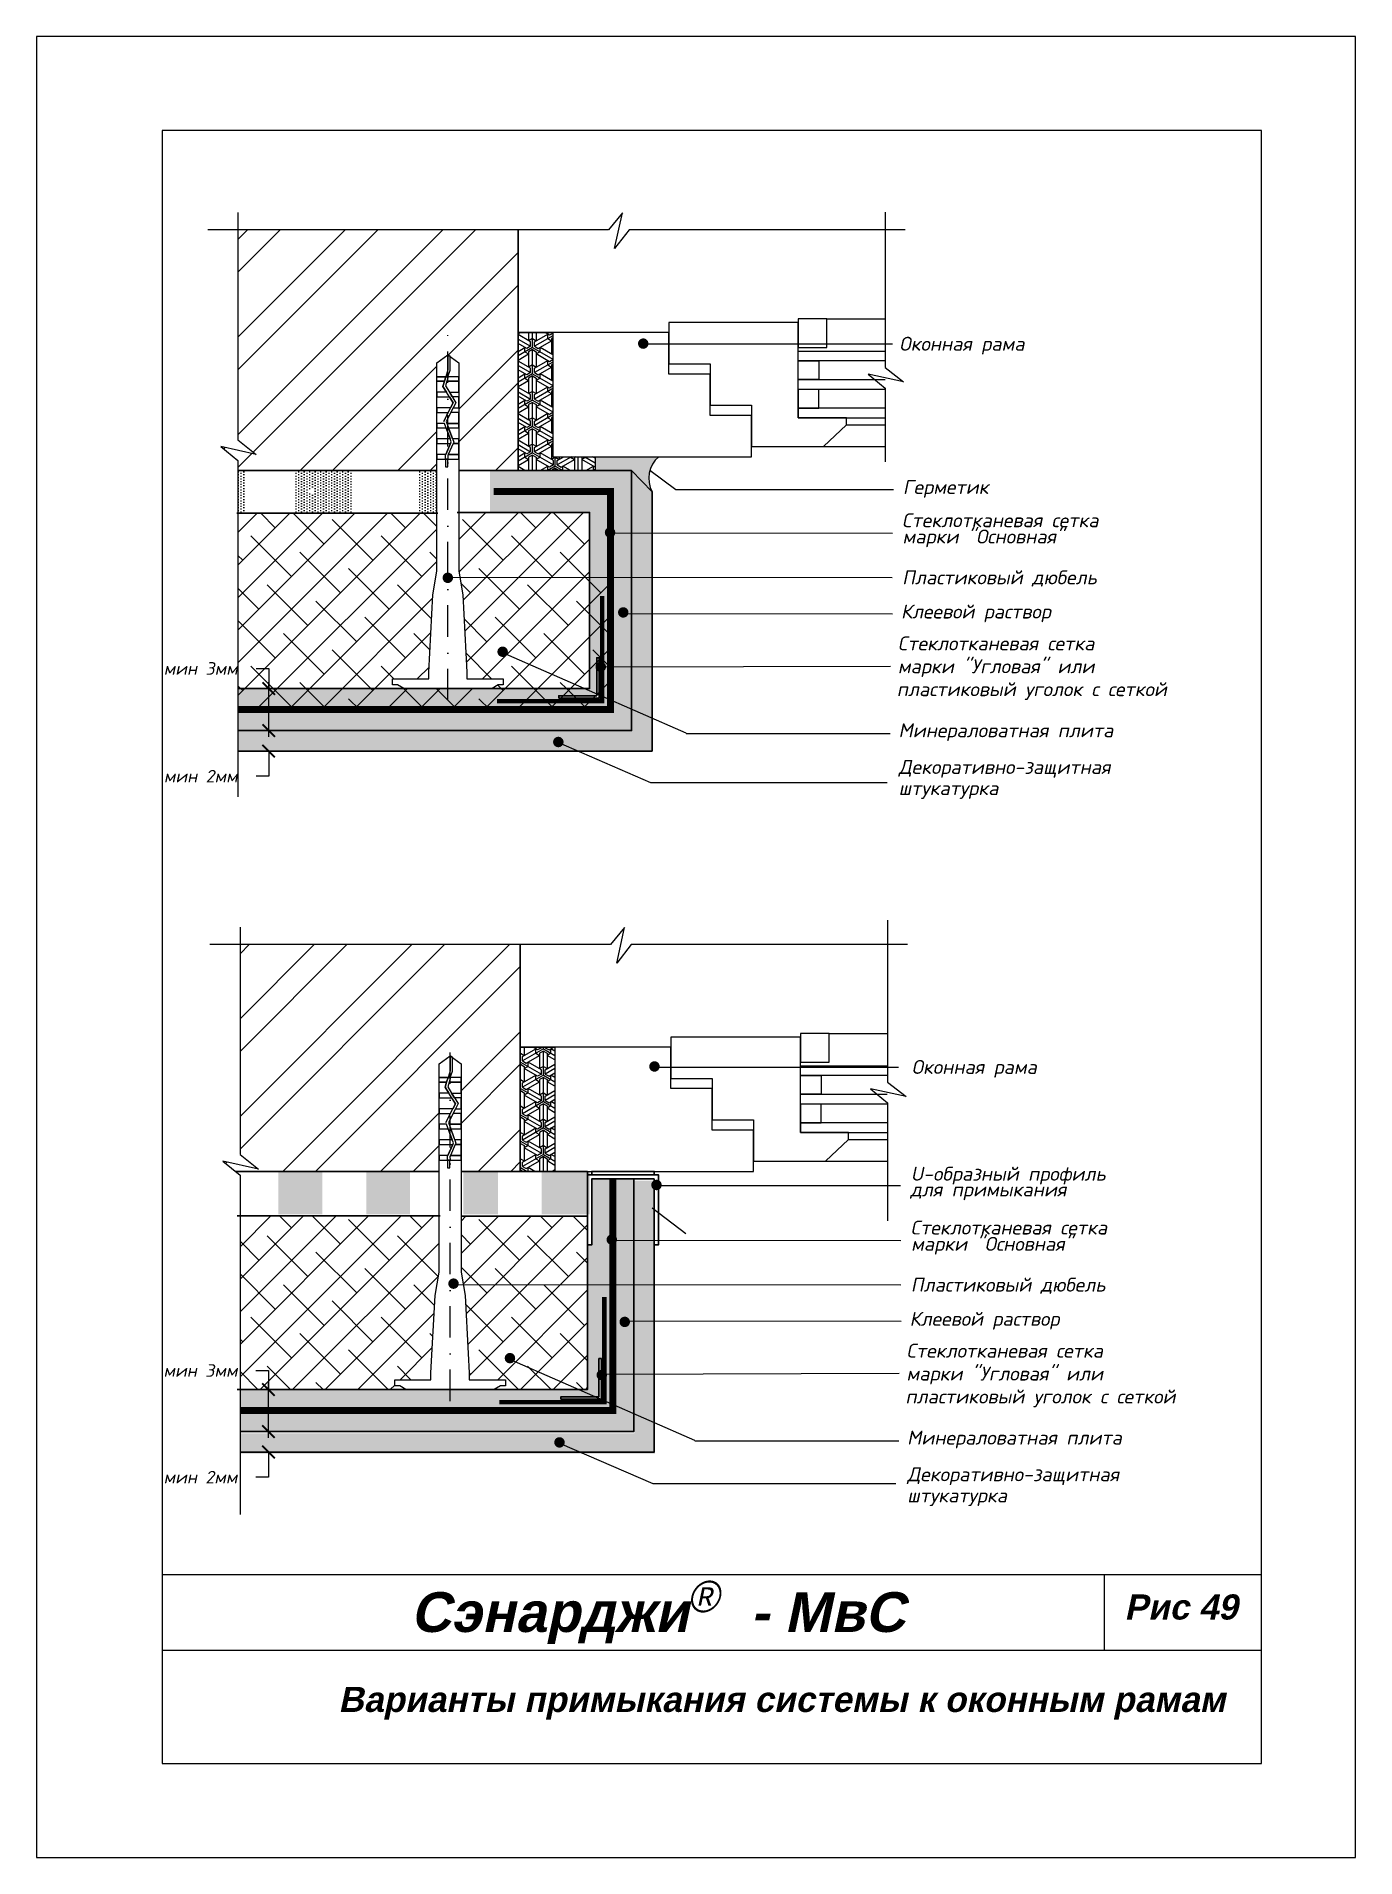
# Model space of a CAD drawing. Header units: inches. Extents: x 47 to 4151, y -1120 to 1902.
# Drawn here: x 1731.9 to 1941.9, y 274.6 to 564.6 of the extents above; entities that cross this region are included whole.
import ezdxf

# ---------------------------------------------------------------- set-up
doc = ezdxf.new("R2010")
doc.units = ezdxf.units.IN
doc.header["$LTSCALE"] = 10
doc.header["$MEASUREMENT"] = 0
doc.linetypes.add('DASHDOT', pattern=[1, 0.5, -0.25, 0, -0.25])
doc.linetypes.add('HIDDEN', pattern=[0.375, 0.25, -0.125])
doc.layers.add('dim', color=160, linetype='Continuous', lineweight=15)
doc.layers.add('Layer1', color=108, linetype='Continuous', lineweight=30)
for name, color, linetype in [('DUBEL', 142, 'Continuous'), ('hatch', 240, 'Continuous'), ('ndp', 242, 'Continuous'), ('ramka', 248, 'Continuous'), ('wind', 82, 'Continuous')]:
    doc.layers.add(name, color=color, linetype=linetype)
doc.layers.add('list', color=5, linetype='Continuous', plot=False)
doc.styles.add('ndp', font='ARIALBD.TTF', dxfattribs={"oblique": 12})
doc.styles.add('style2', font='romans.shx', dxfattribs={"oblique": 12})
doc.dimstyles.new('1', dxfattribs={"dimtxt": 2, "dimasz": 2, "dimexe": 1, "dimexo": 0.7, "dimgap": 2, "dimtad": 0, "dimtih": 1, "dimtoh": 1, "dimdec": 4, "dimzin": 0, "dimdsep": 46, "dimtxsty": 'style2', "dimblk": 'ARCHTICK', "dimcen": 1.5, "dimdle": 1, "dimadec": 0, "dimazin": 0, "dimtfac": 1, "dimtdec": 4, "dimtofl": 0, "dimtmove": 0, "dimatfit": 2, "dimldrblk": 'DOTSMALL', "dimfxl": 1, "dimtolj": 1, "dimtzin": 0, "dimarcsym": 0})
pattern_1 = [(45, (1474.359, 336.016), (-7.77663, 7.77663), []), (45, (1479.543, 336.016), (-7.77663, 7.77663), [])]
pattern_2 = [(45, (1474.359, 336.0162), (-2.59221, 2.59221), []), (135, (1474.359, 336.0162), (-7.776626, 2.59221), [9.16484, -5.4989])]

msp = doc.modelspace()

# ---------------------------------------------------------------- texts
at = {"layer": 'ndp', "oblique": 12}
for s, height, style, p in [('Оконная рама', 2.21386006, 'style2', (1869.219682, 514.563436)), ('Герметик', 2.2138601, 'style2', (1869.784706, 491.751593)), ('Стеклотканевая сетка', 2.21386006, 'style2', (1869.642676, 486.454504)), ('марки "Основная"', 2.21386006, 'style2', (1869.719894, 483.864495)), ('Пластиковый дюбель', 2.21386006, 'style2', (1869.669813, 477.360473)), ('Клеевой раствор', 2.21386006, 'style2', (1869.479339, 471.918317)), ('Стеклотканевая сетка', 2.21386006, 'style2', (1868.98025, 466.85182)), ('марки "Угловая" или', 2.21386006, 'style2', (1868.98025, 463.201195)), ('пластиковый уголок с сеткой', 2.21386006, 'style2', (1868.813882, 459.550569)), ('Минераловатная плита', 2.21386006, 'style2', (1869.082616, 453.005502)), ('Декоративно-защитная', 2.21386006, 'style2', (1869.109551, 447.164277)), ('штукатурка', 2.2138601, 'style2', (1869.109551, 443.800665)), ('Оконная рама', 2.21386006, 'style2', (1871.186249, 399.402049)), ('U-образный профиль ', 2.21386006, 'style2', (1871.038712, 382.395013)), ('для примыкания', 2.21386006, 'style2', (1870.965485, 379.885577)), ('Стеклотканевая сетка', 2.21386006, 'style2', (1871.014944, 373.823629)), ('марки "Основная"', 2.21386006, 'style2', (1871.092161, 371.23362)), ('Пластиковый дюбель', 2.21386006, 'style2', (1871.042081, 364.729598)), ('Клеевой раствор', 2.21386006, 'style2', (1870.851606, 359.287441)), ('Стеклотканевая сетка', 2.21386006, 'style2', (1870.352518, 354.220945)), ('марки "Угловая" или', 2.21386006, 'style2', (1870.352518, 350.570319)), ('пластиковый уголок с сеткой', 2.21386006, 'style2', (1870.18615, 346.919693)), ('Минераловатная плита', 2.21386006, 'style2', (1870.454884, 340.374626)), ('Декоративно-защитная', 2.21386006, 'style2', (1870.481818, 334.533402)), ('штукатурка', 2.2138601, 'style2', (1870.481818, 331.16979)), ('Сэнарджи    - МвС', 6.33260053, 'ndp', (1791.430429, 310.532706)), ('Рис 49', 4, 'ndp', (1905.05714, 312.510419)), ('Варианты примыкания системы к оконным рамам', 4, 'ndp', (1779.924061, 297.794346))]:
    msp.add_text(s, height=height, dxfattribs=dict(at, style=style)).set_placement(p)
at = {"layer": 'ndp', "insert": (1835.493232, 318.67179), "char_height": 5, "attachment_point": 1, "style": 'style2'}
msp.add_mtext('{\\fCentury Gothic|b0|i0|c204|p32;®}', dxfattribs=at)

# ---------------------------------------------------------------- blocks, each defined once
blk = doc.blocks.new('_ArchTick')
at = {"layer": 'DUBEL', "color": 0, "const_width": 0.15}
blk.add_lwpolyline([(-0.5, -0.5), (0.5, 0.5)], dxfattribs=at)
blk = doc.blocks.new('*D214')
at = {"layer": 'Defpoints', "color": 0}
for p in [(1768.83, 460.76), (1769.94, 460.76), (1770.49, 454.07)]:
    blk.add_point(p, dxfattribs=at)
at = {"layer": 'dim', "color": 0, "lineweight": -2}
for p, q in [((1766.83, 463.96), (1768.83, 463.96)), ((1768.83, 463.96), (1768.83, 460.76)), ((1768.83, 453.07), (1768.83, 461.76)), ((1769.24, 460.76), (1767.83, 460.76)), ((1769.79, 454.07), (1767.83, 454.07))]:
    blk.add_line(p, q, dxfattribs=at)
at = {"layer": 'dim', "color": 0, "lineweight": -2, "xscale": 2, "yscale": 2, "zscale": 2}
for p, rotation in [((1768.83, 460.76), 90), ((1768.83, 454.07), 270)]:
    blk.add_blockref('_ArchTick', p, dxfattribs=dict(at, rotation=rotation))
at = {"layer": 'dim', "color": 0, "insert": (1758.01, 463.96), "char_height": 2, "attachment_point": 5, "style": 'style2'}
blk.add_mtext('\\A1;{\\fRomanS|b0|i0|c204|p2;мин 3мм}', dxfattribs=at)
blk = doc.blocks.new('_DotSmall')
at = {"layer": 'DUBEL', "color": 0, "const_width": 0.5}
blk.add_lwpolyline([(-0.0625, 0, 1), (0.0625, 0, 1)], format="xyb", close=True, dxfattribs=at)
blk = doc.blocks.new('*D215')
at = {"layer": 'Defpoints', "color": 0}
for p in [(1770.49, 454.07), (1768.83, 450.81), (1770.6, 450.81)]:
    blk.add_point(p, dxfattribs=at)
at = {"layer": 'dim', "color": 0, "lineweight": -2}
for p, q in [((1768.83, 454.07), (1768.83, 456.07)), ((1769.79, 454.07), (1767.83, 454.07)), ((1769.9, 450.81), (1767.83, 450.81)), ((1768.83, 450.81), (1768.83, 446.81)), ((1768.83, 446.81), (1766.83, 446.81))]:
    blk.add_line(p, q, dxfattribs=at)
at = {"layer": 'dim', "color": 0, "lineweight": -2, "xscale": 2, "yscale": 2, "zscale": 2}
for p, rotation in [((1768.83, 454.07), 270), ((1768.83, 450.81), 90)]:
    blk.add_blockref('_ArchTick', p, dxfattribs=dict(at, rotation=rotation))
at = {"layer": 'dim', "color": 0, "insert": (1758.01, 446.81), "char_height": 2, "attachment_point": 5, "style": 'style2'}
blk.add_mtext('\\A1;{\\fRomanS|b0|i0|c204|p2;мин 2мм}', dxfattribs=at)
blk = doc.blocks.new('*D216')
at = {"layer": 'Defpoints', "color": 0}
for p in [(1768.79, 349.15), (1769.89, 349.15), (1770.44, 342.45)]:
    blk.add_point(p, dxfattribs=at)
at = {"layer": 'dim', "color": 0, "lineweight": -2}
for p, q in [((1766.79, 352.17), (1768.79, 352.17)), ((1768.79, 352.17), (1768.79, 349.15)), ((1769.19, 349.15), (1767.79, 349.15)), ((1768.79, 341.45), (1768.79, 350.15)), ((1769.74, 342.45), (1767.79, 342.45))]:
    blk.add_line(p, q, dxfattribs=at)
at = {"layer": 'dim', "color": 0, "lineweight": -2, "xscale": 2, "yscale": 2, "zscale": 2}
for p, rotation in [((1768.79, 349.15), 90), ((1768.79, 342.45), 270)]:
    blk.add_blockref('_ArchTick', p, dxfattribs=dict(at, rotation=rotation))
at = {"layer": 'dim', "color": 0, "insert": (1757.97, 352.17), "char_height": 2, "attachment_point": 5, "style": 'style2'}
blk.add_mtext('\\A1;{\\fRomanS|b0|i0|c204|p2;мин 3мм}', dxfattribs=at)
blk = doc.blocks.new('*D217')
at = {"layer": 'Defpoints', "color": 0}
for p in [(1770.44, 342.45), (1768.79, 339.19), (1770.55, 339.19)]:
    blk.add_point(p, dxfattribs=at)
at = {"layer": 'dim', "color": 0, "lineweight": -2}
for p, q in [((1769.74, 342.45), (1767.79, 342.45)), ((1768.79, 342.45), (1768.79, 344.45)), ((1769.85, 339.19), (1767.79, 339.19)), ((1768.79, 339.19), (1768.79, 335.19)), ((1768.79, 335.19), (1766.79, 335.19))]:
    blk.add_line(p, q, dxfattribs=at)
at = {"layer": 'dim', "color": 0, "lineweight": -2, "xscale": 2, "yscale": 2, "zscale": 2}
for p, rotation in [((1768.79, 342.45), 270), ((1768.79, 339.19), 90)]:
    blk.add_blockref('_ArchTick', p, dxfattribs=dict(at, rotation=rotation))
at = {"layer": 'dim', "color": 0, "insert": (1757.97, 335.19), "char_height": 2, "attachment_point": 5, "style": 'style2'}
blk.add_mtext('\\A1;{\\fRomanS|b0|i0|c204|p2;мин 2мм}', dxfattribs=at)

# ---------------------------------------------------------------- dimensions: what is measured, and where the dimension line sits
at = {"layer": 'dim'}
for base, p1, p2, picture, middle in [((1768.832273, 460.763746), (1770.48554, 454.065548), (1769.935049, 460.763746), '*D214', (1765.206444, 463.96251)), ((1768.785267, 349.145926), (1770.438535, 342.447727), (1769.888044, 349.145926), '*D216', (1766.181786, 352.169934))]:
    dim = msp.add_linear_dim(base=base, p1=p1, p2=p2, angle=270, text='{\\fRomanS|b0|i0|c204|p2;мин 3мм}', dimstyle='1', override={"dimtmove": 1}, dxfattribs=at)
    dim.commit()
    dim.dimension.update_dxf_attribs({"geometry": picture, "text_midpoint": middle, "dimtype": 160})
for base, p1, p2, picture, middle in [((1768.832273, 450.805001), (1770.48554, 454.065548), (1770.595758, 450.805001), '*D215', (1758.012652, 446.805001)), ((1768.785267, 339.187181), (1770.438535, 342.447727), (1770.548753, 339.187181), '*D217', (1757.965647, 335.187181))]:
    dim = msp.add_linear_dim(base=base, p1=p1, p2=p2, angle=270, text='{\\fRomanS|b0|i0|c204|p2;мин 2мм}', dimstyle='1', dxfattribs=at)
    dim.commit()
    dim.dimension.update_dxf_attribs({"geometry": picture, "text_midpoint": middle})

# ---------------------------------------------------------------- hatches: boundary and pattern name
at = {"layer": 'hatch'}
h = msp.add_hatch(dxfattribs=at)
h.set_pattern_fill('ANSI32', color=256, scale=29.327494, style=0)
h.set_pattern_definition(pattern_1)
h.paths.add_polyline_path([(1795.598519, 495.498406), (1795.598519, 497.2973), (1795.598519, 498.032571), (1795.598519, 499.776335), (1795.598519, 500.511605), (1795.598519, 502.25537), (1795.598519, 502.99064), (1795.598519, 504.734404), (1795.598519, 505.469674), (1795.598519, 507.213439), (1795.598519, 507.948709), (1795.598519, 509.692473), (1795.598519, 510.427744), (1795.598519, 512.623252), (1797.356292, 513.890222), (1797.729418, 513.62128), (1799.114065, 512.623252), (1799.114065, 510.427744), (1799.114065, 507.948709), (1799.114065, 507.213439), (1799.114065, 505.469674), (1799.114065, 504.734404), (1799.114065, 502.25537), (1799.114065, 500.511605), (1799.114065, 498.032571), (1799.114065, 497.2973), (1799.114065, 495.498406), (1808.518285, 495.498406), (1808.518285, 517.435928), (1808.518285, 533.792236), (1763.918927, 533.792236), (1763.918927, 500.368662), (1766.857915, 498.052391), (1761.195395, 499.290538), (1763.918927, 497.052351), (1763.918927, 495.498406)])
h = msp.add_hatch(dxfattribs=at)
h.set_pattern_fill('ESCHER', color=256, scale=3.5, angle=-90, style=0)
h.set_pattern_definition([(330, (2236.3823, 1495.7876), (-9e-10, 4.2), [3.85, -0.35]), (90, (2236.3823, 1495.7876), (-3.637307, -2.1), [3.85, -0.35]), (210, (2236.3823, 1495.7876), (-9e-10, -4.2), [3.85, -0.35]), (330, (2236.3823, 1495.4376), (-9e-10, 4.2), [0.7, -3.5]), (210, (2236.3823, 1495.4376), (-9e-10, -4.2), [0.7, -3.5]), (330, (2236.6854, 1495.9626), (-9e-10, 4.2), [0.7, -3.5]), (90, (2236.6854, 1495.9626), (-3.637307, -2.1), [0.7, -3.5]), (210, (2236.0792, 1495.9626), (-9e-10, -4.2), [0.7, -3.5]), (90, (2236.0792, 1495.9626), (-3.637307, -2.1), [0.7, -3.5]), (330, (2236.3823, 1497.1876), (-9e-10, 4.2), [0.7, -3.5]), (210, (2236.3823, 1497.1876), (-9e-10, -4.2), [0.7, -3.5]), (330, (2235.17, 1495.0876), (-9e-10, 4.2), [0.7, -3.5]), (90, (2235.17, 1495.0876), (-3.637307, -2.1), [0.7, -3.5]), (210, (2237.5948, 1495.0876), (-9e-10, -4.2), [0.7, -3.5]), (90, (2237.5948, 1495.0876), (-3.637307, -2.1), [0.7, -3.5]), (270, (2236.9886, 1495.0876), (3.637307, 2.1), [2.45, -1.75]), (270, (2235.776, 1495.0876), (3.637307, 2.1), [2.45, -1.75]), (30, (2237.2917, 1495.6126), (9e-10, 4.2), [2.45, -1.75]), (30, (2236.6854, 1496.6626), (9e-10, 4.2), [2.45, -1.75]), (150, (2236.0792, 1496.6626), (-3.637307, -2.1), [2.45, -1.75]), (150, (2235.473, 1495.6126), (-3.637307, -2.1), [2.45, -1.75])])
h.paths.add_polyline_path([(1820.798536, 495.498406), (1820.798536, 497.681119), (1814.053168, 497.681119), (1814.053168, 517.435928), (1808.518285, 517.435928), (1808.518285, 495.498406)])
msp.add_hatch(color=256, dxfattribs=at).paths.add_polyline_path([(1829.867298, 492.071089, -0.35513336), (1830.932947, 497.681119), (1820.798536, 497.681119), (1820.798536, 495.498406), (1826.606751, 495.498406)])
h = msp.add_hatch(dxfattribs=at)
h.set_pattern_fill('DOTS', color=256, scale=7, angle=-90, style=0)
h.set_pattern_definition([(270, (2236.38234, 1495.7876), (0.4375, -0.21875), [0, -0.4375])])
h.paths.add_polyline_path([(1826.606751, 454.065548), (1826.606751, 495.498406), (1804.042935, 495.498406), (1804.042935, 488.800208), (1819.908553, 488.800208), (1819.908553, 460.763746), (1797.478579, 460.763746), (1763.918927, 460.763746), (1763.918927, 454.065548)])
h.paths.add_polyline_path([(1814.995092, 459.224522), (1814.995092, 459.609328), (1821.062972, 459.609328), (1821.062972, 465.677208), (1821.447778, 465.677208), (1821.447778, 459.224522)], flags=16)
h = msp.add_hatch(dxfattribs=at)
h.set_pattern_fill('AR-CONC', color=256, scale=0.293275, angle=-90, style=0)
h.set_pattern_definition([(320, (2236.3823, 1495.7876), (-0.1840363, -2.1035444), [0.2199562, -2.4195183]), (265, (2236.3823, 1495.7876), (2.205991, 0.406923), [0.175965, -1.9356146]), (10.4514, (2236.367, 1495.6123), (2.0219534, -1.696623), [0.186934, -2.056274]), (316.1842, (2236.969, 1495.7876), (-0.485426, -3.1299506), [0.329934, -3.629277]), (6.6356, (2236.9284, 1495.5268), (2.856844, -2.7411315), [0.280401, -3.084411]), (261.1842, (2236.969, 1495.7876), (2.856846, -2.741129), [0.263947, -2.903422]), (291, (2236.8223, 1495.4943), (-1.1807803, -1.7505788), [0.2199562, -2.4195183]), (236, (2236.8223, 1495.4943), (2.1266834, -0.713583), [0.175965, -1.9356146]), (341.4514, (2236.7239, 1495.3485), (0.945901, -2.4641624), [0.186934, -2.056274]), (307.5, (2236.38234, 1495.7876), (0.97629425, -0.0356618), [0, -1.9121526, 0, -1.9649421, 0, -1.9429465]), (277.5, (2236.3823, 1495.7876), (1.1567107, -0.771517), [0, -1.1203103, 0, -1.8681614, 0, -0.7405192]), (237.5, (2236.38234, 1496.4416), (-0.0661478, -1.56556743), [0, -0.7331874, 0, -2.2875445, 0, -3.0353956]), (227.5, (2236.3823, 1496.7349), (0.2935828, -1.7103389), [0, -0.9531436, 0, -1.5191642, 0, -2.1555708])])
h.paths.add_polyline_path([(1829.867298, 492.071089), (1826.606751, 495.498406), (1826.606751, 454.065548), (1763.918927, 454.065548), (1763.918927, 450.805001), (1829.867298, 450.805001)])
at = {"layer": 'hatch', "lineweight": -2}
h = msp.add_hatch(dxfattribs=at)
h.set_pattern_fill('DOTS', color=1, scale=7, angle=90, style=0)
h.set_pattern_definition([(90, (1474.35906, 336.0162), (-0.4375, 0.21875), [0, -0.4375])])
h.paths.add_polyline_path([(1795.598519, 488.691805), (1795.598519, 495.498406), (1792.594964, 495.498406), (1792.594964, 488.691805)])
h.paths.add_polyline_path([(1782.188407, 488.691805), (1782.188407, 495.498406), (1773.016528, 495.498406), (1773.016528, 488.691805), (1775.828373, 488.691805), (1775.828373, 491.889474, -0.119468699), (1775.638304, 491.843402, -1), (1775.638304, 492.6736, -0.7865617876), (1775.828373, 491.889474), (1775.828373, 488.691805)])
h.paths.add_polyline_path([(1765.097002, 488.691805), (1765.097002, 495.498406), (1763.918927, 495.498406), (1763.918927, 488.691805)])
at = {"layer": 'hatch'}
h = msp.add_hatch(dxfattribs=at)
h.set_pattern_fill('ANSI38', color=1, scale=29.327494, style=0)
h.set_pattern_definition(pattern_2)
h.paths.add_polyline_path([(1795.598519, 488.691805), (1763.918927, 488.691805), (1763.918927, 457.414647), (1823.257652, 457.414647), (1823.257652, 478.483299), (1819.908553, 478.485479), (1819.908553, 460.763746), (1797.478579, 460.763746), (1790.331597, 460.763746), (1789.348211, 461.357937), (1788.554055, 461.357937), (1788.554055, 462.321218), (1794.318155, 462.321218), (1794.318155, 463.393228), (1794.961068, 475.713271), (1795.598519, 479.452403)])
h = msp.add_hatch(dxfattribs=at)
h.set_pattern_fill('ANSI38', color=1, scale=29.327494, style=0)
h.set_pattern_definition(pattern_2)
h.paths.add_polyline_path([(1819.908553, 488.800208), (1799.114065, 488.800208), (1799.114065, 479.452403), (1799.276617, 478.498908), (1819.908553, 478.485479)])
h.paths.add_polyline_path([(1819.908553, 478.485479), (1799.276617, 478.498908), (1799.751516, 475.713271), (1800.394429, 463.393228), (1800.394429, 462.321218), (1806.158529, 462.321218), (1806.158529, 461.357937), (1805.364372, 461.357937), (1804.380987, 460.763746), (1819.135188, 460.763746), (1806.387733, 466.355845, -0.219409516), (1806.072087, 466.210328, -1), (1806.072087, 467.040525, -0.6401380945), (1806.387733, 466.355845), (1819.135188, 460.763746), (1819.908553, 460.763746)])
h = msp.add_hatch(dxfattribs=at)
h.set_pattern_fill('ANSI32', color=256, scale=29.327494, style=0)
h.set_pattern_definition(pattern_1)
h.paths.add_polyline_path([(1795.94175, 383.880585), (1795.94175, 385.67948), (1795.94175, 386.41475), (1795.94175, 388.158514), (1795.94175, 388.893784), (1795.94175, 390.637549), (1795.94175, 391.372819), (1795.94175, 393.116583), (1795.94175, 393.851854), (1795.94175, 395.595618), (1795.94175, 396.330888), (1795.94175, 398.074652), (1795.94175, 398.809923), (1795.94175, 401.005431), (1797.699523, 402.272401), (1798.072649, 402.003459), (1799.457296, 401.005431), (1799.457296, 398.809923), (1799.457296, 396.330888), (1799.457296, 395.595618), (1799.457296, 393.851854), (1799.457296, 393.116583), (1799.457296, 390.637549), (1799.457296, 388.893784), (1799.457296, 386.41475), (1799.457296, 385.67948), (1799.457296, 383.880585), (1808.861516, 383.880585), (1808.861516, 403.635394), (1808.861516, 419.991702), (1764.262158, 419.991702), (1764.262158, 386.568128), (1767.201146, 384.251857), (1761.538626, 385.490004), (1763.497043, 383.880585)])
h = msp.add_hatch(dxfattribs=at)
h.set_pattern_fill('ESCHER', color=256, scale=3.5, angle=-90, style=0)
h.set_pattern_definition([(330, (2350.8712, 1381.987), (-9e-10, 4.2), [3.85, -0.35]), (90, (2350.8712, 1381.987), (-3.637307, -2.1), [3.85, -0.35]), (210, (2350.8712, 1381.987), (-9e-10, -4.2), [3.85, -0.35]), (330, (2350.8712, 1381.637), (-9e-10, 4.2), [0.7, -3.5]), (210, (2350.8712, 1381.637), (-9e-10, -4.2), [0.7, -3.5]), (330, (2351.1743, 1382.162), (-9e-10, 4.2), [0.7, -3.5]), (90, (2351.1743, 1382.162), (-3.637307, -2.1), [0.7, -3.5]), (210, (2350.568, 1382.162), (-9e-10, -4.2), [0.7, -3.5]), (90, (2350.568, 1382.162), (-3.637307, -2.1), [0.7, -3.5]), (330, (2350.8712, 1383.387), (-9e-10, 4.2), [0.7, -3.5]), (210, (2350.8712, 1383.387), (-9e-10, -4.2), [0.7, -3.5]), (330, (2349.6588, 1381.287), (-9e-10, 4.2), [0.7, -3.5]), (90, (2349.6588, 1381.287), (-3.637307, -2.1), [0.7, -3.5]), (210, (2352.0836, 1381.287), (-9e-10, -4.2), [0.7, -3.5]), (90, (2352.0836, 1381.287), (-3.637307, -2.1), [0.7, -3.5]), (270, (2351.4774, 1381.287), (3.637307, 2.1), [2.45, -1.75]), (270, (2350.265, 1381.287), (3.637307, 2.1), [2.45, -1.75]), (30, (2351.7805, 1381.812), (9e-10, 4.2), [2.45, -1.75]), (30, (2351.1743, 1382.862), (9e-10, 4.2), [2.45, -1.75]), (150, (2350.568, 1382.862), (-3.637307, -2.1), [2.45, -1.75]), (150, (2349.962, 1381.812), (-3.637307, -2.1), [2.45, -1.75])])
h.paths.add_polyline_path([(1814.396399, 403.635394), (1808.861516, 403.635394), (1808.861516, 383.880585), (1814.396399, 383.880585)])
h = msp.add_hatch(dxfattribs=at)
h.set_pattern_fill('DOTS', color=256, scale=7, angle=-90, style=0)
h.set_pattern_definition([(270, (2351.2062, 1381.8187), (0.4375, -0.21875), [0, -0.4375])])
h.paths.add_polyline_path([(1819.921834, 377.014013), (1819.921834, 383.161735), (1819.921834, 383.712211), (1812.293957, 383.712211), (1812.293957, 377.014013)])
h.paths.add_polyline_path([(1805.307068, 377.014013), (1805.307068, 383.712211), (1799.792291, 383.712211), (1799.792291, 377.014013)])
h.paths.add_polyline_path([(1791.33329, 377.014013), (1791.33329, 383.712211), (1784.346401, 383.712211), (1784.346401, 377.014013)])
h.paths.add_polyline_path([(1777.359512, 377.014013), (1777.359512, 383.712211), (1770.372622, 383.712211), (1770.372622, 377.014013)])
h = msp.add_hatch(dxfattribs=at)
h.set_pattern_fill('DOTS', color=256, scale=7, angle=-90, style=0)
h.set_pattern_definition([(270, (2350.8712, 1381.9871), (0.4375, -0.21875), [0, -0.4375])])
h.paths.add_polyline_path([(1823.600883, 345.796827), (1823.600883, 382.665164), (1820.251784, 382.665164), (1820.251784, 372.179867), (1819.586839, 372.179867), (1819.586839, 349.145926), (1797.82181, 349.145926), (1764.262158, 349.145926), (1764.262158, 345.796827)])
h.paths.add_polyline_path([(1815.338323, 347.606701), (1815.338323, 347.991507), (1821.406203, 347.991507), (1821.406203, 354.059387), (1821.791009, 354.059387), (1821.791009, 347.606701)], flags=17)
h.paths.add_polyline_path([(1826.949982, 342.447727), (1826.949982, 382.665164), (1823.600883, 382.665164), (1823.600883, 345.796827), (1764.262158, 345.796827), (1764.262158, 342.447727)])
h = msp.add_hatch(dxfattribs=at)
h.set_pattern_fill('AR-CONC', color=256, scale=0.293275, angle=-90, style=0)
h.set_pattern_definition([(320, (2350.9715, 1381.7154), (-0.1840363, -2.1035444), [0.2199562, -2.4195183]), (265, (2350.9715, 1381.7154), (2.205991, 0.406923), [0.175965, -1.9356146]), (10.4514, (2350.9562, 1381.5401), (2.0219534, -1.696623), [0.186934, -2.056274]), (316.1842, (2351.558, 1381.7154), (-0.485426, -3.1299506), [0.329934, -3.629277]), (6.6356, (2351.5176, 1381.4546), (2.8568436, -2.7411315), [0.280401, -3.084411]), (261.1842, (2351.558, 1381.7154), (2.856846, -2.741129), [0.2639474, -2.903422]), (291, (2351.4114, 1381.4221), (-1.1807803, -1.7505788), [0.2199562, -2.4195183]), (236, (2351.4114, 1381.4221), (2.1266834, -0.713583), [0.175965, -1.9356146]), (341.4514, (2351.313, 1381.2763), (0.945901, -2.4641624), [0.186934, -2.056274]), (307.5, (2350.9715, 1381.7154), (0.97629425, -0.0356618), [0, -1.9121526, 0, -1.9649421, 0, -1.9429465]), (277.5, (2350.9715, 1381.7154), (1.1567107, -0.771517), [0, -1.1203103, 0, -1.8681614, 0, -0.7405192]), (237.5, (2350.9715, 1382.3694), (-0.0661478, -1.56556743), [0, -0.7331874, 0, -2.2875445, 0, -3.0353956]), (227.5, (2350.9715, 1382.6627), (0.2935828, -1.7103389), [0, -0.9531436, 0, -1.5191642, 0, -2.1555708])])
h.paths.add_polyline_path([(1830.310839, 381.549241), (1830.310839, 382.393505), (1827.050293, 382.393505), (1827.050293, 342.176069), (1764.362468, 342.176069), (1764.362468, 338.915522), (1830.310839, 338.915522)])
h = msp.add_hatch(dxfattribs=at)
h.set_pattern_fill('ANSI38', color=1, scale=29.327494, style=0)
h.set_pattern_definition(pattern_2)
h.paths.add_polyline_path([(1795.94175, 367.834582), (1795.94175, 376.810469), (1764.262158, 376.810469), (1764.262158, 349.145926), (1790.674828, 349.145926), (1789.691442, 349.740116), (1788.897286, 349.740116), (1788.897286, 350.703397), (1794.661386, 350.703397), (1794.661386, 351.775408), (1795.304299, 364.095451)])
h.paths.add_polyline_path([(1751.646026, 353.679133), (1766.285267, 353.679133), (1766.285267, 350.660736), (1751.646026, 350.660736)], flags=9)
at = {"layer": 'hatch', "lineweight": -2}
h = msp.add_hatch(dxfattribs=at)
h.set_pattern_fill('ANSI38', color=1, scale=29.327494, style=0)
h.set_pattern_definition(pattern_2)
h.paths.add_polyline_path([(1819.586839, 349.145926), (1819.586839, 372.179867), (1819.586839, 376.741558), (1799.457296, 376.741558), (1799.457296, 367.834582), (1800.094747, 364.095451), (1800.73766, 351.775408), (1800.73766, 350.703397), (1806.50176, 350.703397), (1806.50176, 349.740116), (1805.707603, 349.740116), (1804.724218, 349.145926), (1807.237009, 349.145926), (1807.237009, 353.721224, -1), (1807.237009, 354.551421, -1), (1807.237009, 353.721224), (1807.237009, 349.145926)])
at = {"layer": 'Layer1'}
h = msp.add_hatch(color=256, dxfattribs=at)
h.paths.add_polyline_path([(1821.245382, 460.223128, -0.1280229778), (1821.447778, 460.170442), (1821.447778, 465.677208), (1821.062972, 465.677208), (1821.062972, 460.180901, -0.1142364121)])
h.paths.add_polyline_path([(1821.447778, 459.224522), (1821.447778, 459.348962), (1821.41284, 459.428207, -0.104186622), (1821.245382, 459.392931, -0.2745093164), (1820.880931, 459.609328), (1814.995092, 459.609328), (1814.995092, 459.224522)])
msp.add_hatch(color=256, dxfattribs=at).paths.add_polyline_path([(1815.338323, 347.606701), (1815.338323, 347.991507), (1821.406203, 347.991507), (1821.406203, 354.059387), (1821.791009, 354.059387), (1821.791009, 347.606701)])

# ---------------------------------------------------------------- linework, layer by layer
at = {"layer": 'DUBEL', "linetype": 'DASHDOT'}
for p, q in [((1797.356292, 458.921098), (1797.356292, 517.959517)), ((1797.699523, 347.303277), (1797.699523, 406.341696))]:
    msp.add_line(p, q, dxfattribs=at)
at = {"layer": 'DUBEL'}
for points in [[(1800.394429, 463.393228), (1800.394429, 462.321218), (1806.158529, 462.321218), (1806.158529, 461.357937), (1805.364372, 461.357937), (1804.380987, 460.763746), (1790.331597, 460.763746), (1789.348211, 461.357937), (1788.554055, 461.357937), (1788.554055, 462.321218), (1794.318155, 462.321218), (1794.318155, 463.393228), (1794.961068, 475.713271), (1795.598519, 479.452403), (1795.598519, 497.2973), (1796.964813, 497.2973), (1796.964813, 496.079685), (1797.337939, 496.079685), (1797.337939, 497.2973), (1796.964813, 497.2973), (1799.114065, 497.2973), (1799.114065, 498.032571), (1797.412624, 498.032571), (1797.337939, 497.865936), (1797.356292, 497.2973), (1796.964813, 497.2973), (1796.964813, 497.945729), (1797.003735, 498.032571), (1795.598519, 498.032571), (1795.598519, 497.2973), (1795.598519, 499.776335), (1797.785282, 499.776335), (1797.003735, 498.032571), (1797.896739, 500.025015), (1797.71834, 500.511605), (1795.598519, 500.511605), (1795.598519, 499.776335), (1795.598519, 502.25537), (1797.079021, 502.25537), (1797.71834, 500.511605), (1796.809448, 502.99064), (1795.598519, 502.99064), (1795.598519, 502.25537), (1795.598519, 504.734404), (1797.356292, 504.734404), (1796.69712, 503.297018), (1797.797499, 505.469674), (1795.598519, 505.469674), (1795.598519, 504.734404), (1795.598519, 507.213439), (1797.356292, 507.213439), (1797.612878, 507.213439), (1798.200444, 506.265273), (1797.797499, 505.469674), (1798.200444, 506.265273), (1797.15724, 507.948709), (1795.598519, 507.948709), (1795.598519, 507.213439), (1795.598519, 509.692473), (1796.812997, 509.692473), (1796.575228, 508.88791), (1797.15724, 507.948709), (1796.575228, 508.88791), (1796.812997, 509.692473), (1795.598519, 509.692473), (1795.598519, 510.427744), (1797.030288, 510.427744), (1796.812997, 509.692473), (1797.030288, 510.427744), (1795.598519, 510.427744), (1795.598519, 512.623252), (1797.356292, 513.890222), (1797.356292, 511.530876), (1797.030288, 510.427744), (1797.356292, 510.427744), (1797.729418, 511.476896), (1797.729418, 513.62128), (1797.356292, 513.890222), (1799.114065, 512.623252), (1799.114065, 510.427744), (1797.419367, 510.427744), (1797.202076, 509.692473), (1799.114065, 509.692473), (1797.356292, 509.692473), (1797.202076, 509.692473), (1796.980414, 508.942413), (1797.5962, 507.948709), (1799.114065, 507.948709), (1799.114065, 510.427744), (1799.114065, 507.213439), (1798.051838, 507.213439), (1797.5962, 507.948709), (1798.62801, 506.283662), (1798.215752, 505.469674), (1799.114065, 505.469674), (1799.114065, 507.213439), (1799.114065, 504.734404), (1797.843361, 504.734404), (1798.215752, 505.469674), (1797.103284, 503.27315), (1797.476434, 502.25537), (1799.114065, 502.25537), (1799.114065, 504.734404), (1799.114065, 502.99064), (1797.356292, 502.99064), (1797.206861, 502.99064), (1799.114065, 502.99064), (1799.114065, 500.511605), (1798.115753, 500.511605), (1797.476434, 502.25537), (1798.299316, 500.010931), (1798.194171, 499.776335), (1799.114065, 499.776335), (1798.194171, 499.776335), (1797.412624, 498.032571), (1799.114065, 498.032571), (1799.114065, 500.511605), (1799.114065, 497.2973), (1799.114065, 479.452403), (1799.751516, 475.713271), (1800.394429, 463.393228)], [(1800.73766, 351.775408), (1800.73766, 350.703397), (1806.50176, 350.703397), (1806.50176, 349.740116), (1805.707603, 349.740116), (1804.724218, 349.145926), (1790.674828, 349.145926), (1789.691442, 349.740116), (1788.897286, 349.740116), (1788.897286, 350.703397), (1794.661386, 350.703397), (1794.661386, 351.775408), (1795.304299, 364.095451), (1795.94175, 367.834582), (1795.94175, 385.67948), (1797.308044, 385.67948), (1797.308044, 384.461864), (1797.68117, 384.461864), (1797.68117, 385.67948), (1797.308044, 385.67948), (1799.457296, 385.67948), (1799.457296, 386.41475), (1797.755855, 386.41475), (1797.68117, 386.248115), (1797.699523, 385.67948), (1797.308044, 385.67948), (1797.308044, 386.327908), (1797.346966, 386.41475), (1795.94175, 386.41475), (1795.94175, 385.67948), (1795.94175, 388.158514), (1798.128513, 388.158514), (1797.346966, 386.41475), (1798.23997, 388.407194), (1798.061571, 388.893784), (1795.94175, 388.893784), (1795.94175, 388.158514), (1795.94175, 390.637549), (1797.422252, 390.637549), (1798.061571, 388.893784), (1797.152678, 391.372819), (1795.94175, 391.372819), (1795.94175, 390.637549), (1795.94175, 393.116583), (1797.699523, 393.116583), (1797.040351, 391.679197), (1798.14073, 393.851854), (1795.94175, 393.851854), (1795.94175, 393.116583), (1795.94175, 395.595618), (1797.699523, 395.595618), (1797.956109, 395.595618), (1798.543675, 394.647453), (1798.14073, 393.851854), (1798.543675, 394.647453), (1797.500471, 396.330888), (1795.94175, 396.330888), (1795.94175, 395.595618), (1795.94175, 398.074652), (1797.156228, 398.074652), (1796.918459, 397.270089), (1797.500471, 396.330888), (1796.918459, 397.270089), (1797.156228, 398.074652), (1795.94175, 398.074652), (1795.94175, 398.809923), (1797.373519, 398.809923), (1797.156228, 398.074652), (1797.373519, 398.809923), (1795.94175, 398.809923), (1795.94175, 401.005431), (1797.699523, 402.272401), (1797.699523, 399.913055), (1797.373519, 398.809923), (1797.699523, 398.809923), (1798.072649, 399.859075), (1798.072649, 402.003459), (1797.699523, 402.272401), (1799.457296, 401.005431), (1799.457296, 398.809923), (1797.762598, 398.809923), (1797.545307, 398.074652), (1799.457296, 398.074652), (1797.699523, 398.074652), (1797.545307, 398.074652), (1797.323645, 397.324592), (1797.939431, 396.330888), (1799.457296, 396.330888), (1799.457296, 398.809923), (1799.457296, 395.595618), (1798.395069, 395.595618), (1797.939431, 396.330888), (1798.971241, 394.665841), (1798.558983, 393.851854), (1799.457296, 393.851854), (1799.457296, 395.595618), (1799.457296, 393.116583), (1798.186592, 393.116583), (1798.558983, 393.851854), (1797.446515, 391.655329), (1797.819665, 390.637549), (1799.457296, 390.637549), (1799.457296, 393.116583), (1799.457296, 391.372819), (1797.699523, 391.372819), (1797.550092, 391.372819), (1799.457296, 391.372819), (1799.457296, 388.893784), (1798.458984, 388.893784), (1797.819665, 390.637549), (1798.642547, 388.39311), (1798.537402, 388.158514), (1799.457296, 388.158514), (1798.537402, 388.158514), (1797.755855, 386.41475), (1799.457296, 386.41475), (1799.457296, 388.893784), (1799.457296, 385.67948), (1799.457296, 367.834582), (1800.094747, 364.095451), (1800.73766, 351.775408)]]:
    msp.add_lwpolyline(points, close=True, dxfattribs=at)
at = {"layer": 'DUBEL', "linetype": 'HIDDEN', "const_width": 1.10693}
for points in [[(1804.655926, 492.149307), (1823.257652, 492.149307), (1823.257652, 457.414647), (1763.918927, 457.414647)], [(1823.600883, 382.665164), (1823.600883, 345.796827), (1764.262158, 345.796827)]]:
    msp.add_lwpolyline(points, dxfattribs=at)
at = {"layer": 'hatch'}
msp.add_line((1820.798536, 497.681119), (1820.798536, 495.498406), dxfattribs=at)
for points in [[(1870.162108, 533.792236), (1826.215196, 533.792236), (1823.898925, 530.853248), (1825.137073, 536.515768), (1822.898885, 533.792236), (1759.127566, 533.792236)], [(1763.918927, 536.56736), (1763.918927, 500.368662), (1766.857915, 498.052391), (1761.195395, 499.290538), (1763.918927, 497.052351), (1763.918927, 443.500595)], [(1866.966131, 536.633935), (1866.966131, 511.906136), (1869.905119, 509.589865), (1864.242599, 510.828013), (1866.966131, 508.589825), (1866.966131, 496.892248)], [(1867.358496, 423.903371), (1867.358496, 398.105602), (1870.297484, 395.789331), (1864.634964, 397.027479), (1867.358496, 394.789291), (1867.358496, 375.991988)], [(1870.505339, 419.991702), (1826.558427, 419.991702), (1824.242156, 417.052714), (1825.480304, 422.715234), (1823.242116, 419.991702), (1759.470797, 419.991702)], [(1764.262158, 422.766826), (1764.262158, 386.568128), (1767.201146, 384.251857), (1761.538626, 385.490004), (1764.262158, 383.251817), (1764.262158, 329.264972)]]:
    msp.add_lwpolyline(points, dxfattribs=at)
msp.add_arc((1833.851287, 494.220541), 4.526843, 130.14126807, 208.34785939, dxfattribs=at)
at = {"layer": 'Layer1'}
for p, q in [((1808.518285, 533.792236), (1808.518285, 517.435928)), ((1808.518285, 495.498406), (1808.518285, 517.435928)), ((1808.518285, 517.435928), (1814.053168, 517.435928)), ((1763.918927, 495.498406), (1795.598519, 495.498406)), ((1799.114065, 495.498406), (1826.606751, 495.498406)), ((1829.867298, 492.071089), (1826.606751, 495.498406)), ((1763.765725, 488.691805), (1795.737195, 488.691805)), ((1797.478579, 460.763746), (1763.918927, 460.763746)), ((1808.861516, 419.991702), (1808.861516, 403.635394)), ((1808.861516, 383.880585), (1808.861516, 403.635394)), ((1808.861516, 403.635394), (1814.396399, 403.635394)), ((1763.497043, 383.880585), (1795.94175, 383.880585)), ((1799.457296, 383.880585), (1819.586839, 383.880585)), ((1819.586839, 383.330109), (1819.586839, 383.880585)), ((1763.817409, 376.810469), (1796.108179, 376.810469)), ((1799.487831, 376.741558), (1819.617375, 376.741558)), ((1797.82181, 349.145926), (1763.81052, 349.145926))]:
    msp.add_line(p, q, dxfattribs=at)
for points in [[(1826.606751, 495.498406), (1826.606751, 454.065548), (1763.918927, 454.065548)], [(1829.867298, 492.071089), (1829.867298, 450.805001), (1763.918927, 450.805001)], [(1798.813846, 488.800208), (1819.908553, 488.800208), (1819.908553, 460.763746), (1797.478579, 460.763746)], [(1830.210529, 382.665164), (1830.210529, 372.179867), (1830.875474, 372.179867), (1830.875474, 383.330109), (1819.586839, 383.330109), (1819.586839, 372.179867), (1820.251784, 372.179867), (1820.251784, 382.665164), (1830.210529, 382.665164)], [(1826.949982, 382.665164), (1826.949982, 342.447727), (1764.262158, 342.447727)], [(1830.210529, 381.8209), (1830.210529, 339.187181), (1764.262158, 339.187181)], [(1819.586839, 372.179867), (1819.586839, 349.145926), (1797.82181, 349.145926)]]:
    msp.add_lwpolyline(points, dxfattribs=at)
at = {"layer": 'Layer1', "linetype": 'HIDDEN'}
for points in [[(1805.197309, 458.74904, 0.707696, 0.707696, 0), (1821.92326, 458.74904, 0.707696, 0.707696, 0), (1821.92326, 475.474991, 0.707696, 0.707696, 0)], [(1805.54054, 347.131219, 0.707696, 0.707696, 0), (1822.266491, 347.131219, 0.707696, 0.707696, 0), (1822.266491, 363.85717, 0.707696, 0.707696, 0)]]:
    msp.add_lwpolyline(points, format="xyseb", dxfattribs=at)
at = {"layer": 'Layer1'}
for points in [[(1814.995092, 459.224522), (1814.995092, 459.609328), (1821.062972, 459.609328), (1821.062972, 465.677208), (1821.447778, 465.677208), (1821.447778, 459.224522)], [(1830.210529, 383.330109), (1830.210529, 383.880585), (1820.251784, 383.880585), (1820.251784, 383.330109)], [(1815.338323, 347.606701), (1815.338323, 347.991507), (1821.406203, 347.991507), (1821.406203, 354.059387), (1821.791009, 354.059387), (1821.791009, 347.606701)]]:
    msp.add_lwpolyline(points, close=True, dxfattribs=at)
at = {"layer": 'list'}
msp.add_lwpolyline([(1731.85376, 274.608368), (1941.85376, 274.608368), (1941.85376, 564.608368), (1731.85376, 564.608368)], close=True, dxfattribs=at)
at = {"layer": 'ndp'}
for p, q in [((1828.611845, 515.648749), (1868.11094, 515.659464)), ((1829.512982, 495.513374), (1833.617831, 492.461059)), ((1833.633915, 492.449611), (1868.29419, 492.460326)), ((1822.853905, 485.557818), (1868.114457, 485.511707)), ((1797.24936, 478.500227), (1868.091798, 478.454117)), ((1825.682381, 472.719055), (1868.14844, 472.672944)), ((1806.171678, 466.450625), (1835.242125, 453.697898)), ((1821.016517, 464.198403), (1867.815718, 464.353348)), ((1835.302961, 453.598182), (1867.755207, 453.598182)), ((1814.961069, 452.155344), (1829.613986, 445.786214)), ((1829.619249, 445.781868), (1867.284311, 445.781868)), ((1830.578412, 400.487361), (1869.071347, 400.498076)), ((1830.89839, 381.618176), (1869.391325, 381.628892)), ((1829.856213, 378.051614), (1835.238402, 374.011835)), ((1824.226172, 372.926942), (1869.486725, 372.880832)), ((1798.621628, 365.869352), (1869.464066, 365.823242)), ((1825.568624, 360.088179), (1869.520707, 360.042069)), ((1807.543945, 353.819749), (1836.614393, 341.067023)), ((1822.388785, 351.567527), (1869.187986, 351.722473)), ((1815.145374, 340.623055), (1829.980785, 334.170665)), ((1836.675228, 340.967307), (1869.127475, 340.967307)), ((1829.980785, 334.170665), (1868.656579, 334.170665))]:
    msp.add_line(p, q, dxfattribs=at)
at = {"layer": 'ndp', "const_width": 0.830198}
for points in [[(1828.456483, 516.104692, 1), (1828.456483, 515.274495, 1)], [(1823.169898, 486.023118, 1), (1823.169898, 485.19292, 1)], [(1797.345012, 478.811345, 1), (1797.345012, 477.981147, 1)], [(1825.274664, 473.302558, 1), (1825.274664, 472.472361, 1)], [(1806.072087, 467.040525, 1), (1806.072087, 466.210328, 1)], [(1821.689029, 464.638247, 1), (1821.689029, 463.808049, 1)], [(1814.936003, 452.665521, 1), (1814.936003, 451.835323, 1)], [(1830.243964, 400.99741, 1), (1830.243964, 400.167212, 1)], [(1830.563942, 382.128225, 1), (1830.563942, 381.298027, 1)], [(1823.447467, 373.428943, 1), (1823.447467, 372.598746, 1)], [(1798.258286, 366.416216, 1), (1798.258286, 365.586019, 1)], [(1825.508053, 360.321441, 1), (1825.508053, 359.491243, 1)], [(1807.237009, 354.551421, 1), (1807.237009, 353.721224, 1)], [(1821.858416, 351.858778, 1), (1821.858416, 351.02858, 1)], [(1815.120309, 341.133232, 1), (1815.120309, 340.303034, 1)]]:
    msp.add_lwpolyline(points, format="xyb", close=True, dxfattribs=at)
at = {"layer": 'ramka'}
for p, q in [((1926.85376, 319.608368), (1751.85376, 319.608368)), ((1901.85376, 319.608368), (1901.85376, 307.608368)), ((1926.85376, 307.608368), (1751.85376, 307.608368))]:
    msp.add_line(p, q, dxfattribs=at)
msp.add_lwpolyline([(1751.85376, 289.608368), (1926.85376, 289.608368), (1926.85376, 549.608368), (1751.85376, 549.608368)], close=True, dxfattribs=at)
at = {"layer": 'wind', "color": 240}
for p, q in [((1857.70609, 519.649129), (1866.966131, 519.649129)), ((1860.796928, 502.74223), (1866.966131, 502.74223)), ((1857.124847, 499.298819), (1866.966131, 499.298819)), ((1858.049321, 405.848595), (1867.309362, 405.848595)), ((1861.140158, 388.941696), (1867.309362, 388.941696)), ((1857.468078, 385.498285), (1867.309362, 385.498285))]:
    msp.add_line(p, q, dxfattribs=at)
at = {"layer": 'wind'}
for p, q in [((1853.125919, 512.923441), (1853.125919, 514.473456)), ((1853.125919, 514.473456), (1866.966131, 514.473456)), ((1866.966131, 512.923441), (1853.125919, 512.923441)), ((1853.125919, 508.401215), (1853.125919, 509.951231)), ((1853.125919, 509.951231), (1866.966131, 509.951231)), ((1866.966131, 508.401215), (1853.125919, 508.401215)), ((1866.966131, 505.429006), (1853.125919, 505.429006)), ((1853.125919, 505.429006), (1853.125919, 503.87899)), ((1853.125919, 503.87899), (1866.966131, 503.87899)), ((1853.46915, 399.122907), (1853.46915, 400.672922)), ((1853.46915, 400.672922), (1867.309362, 400.672922)), ((1867.309362, 399.122907), (1853.46915, 399.122907)), ((1853.46915, 394.600681), (1853.46915, 396.150697)), ((1853.46915, 396.150697), (1867.309362, 396.150697)), ((1867.309362, 394.600681), (1853.46915, 394.600681)), ((1867.309362, 391.628472), (1853.46915, 391.628472)), ((1853.46915, 391.628472), (1853.46915, 390.078456)), ((1853.46915, 390.078456), (1867.309362, 390.078456))]:
    msp.add_line(p, q, dxfattribs=at)
for points in [[(1853.125919, 515.068958), (1857.70609, 515.068958), (1857.70609, 519.649129), (1853.125919, 519.649129)], [(1832.511556, 519.053628), (1832.511556, 512.468691), (1839.096492, 512.468691), (1839.096492, 505.883755), (1845.681428, 505.883755), (1845.681428, 499.298819), (1857.124847, 499.298819), (1860.796928, 502.74223), (1860.796928, 503.87899), (1853.125919, 503.87899), (1853.125919, 519.053628)], [(1856.423053, 509.951231), (1853.125919, 509.951231), (1853.125919, 512.923441), (1856.423053, 512.923441)], [(1856.423053, 508.401215), (1853.125919, 508.401215), (1853.125919, 505.429006), (1856.423053, 505.429006)], [(1832.854787, 405.253094), (1832.854787, 398.668157), (1839.439723, 398.668157), (1839.439723, 392.083221), (1846.024659, 392.083221), (1846.024659, 385.498285), (1857.468078, 385.498285), (1861.140158, 388.941696), (1861.140158, 390.078456), (1853.46915, 390.078456), (1853.46915, 405.253094)], [(1853.46915, 401.268424), (1858.049321, 401.268424), (1858.049321, 405.848595), (1853.46915, 405.848595)], [(1856.766284, 396.150697), (1853.46915, 396.150697), (1853.46915, 399.122907), (1856.766284, 399.122907)], [(1856.766284, 394.600681), (1853.46915, 394.600681), (1853.46915, 391.628472), (1856.766284, 391.628472)]]:
    msp.add_lwpolyline(points, close=True, dxfattribs=at)
for points in [[(1832.511556, 517.435928), (1814.053168, 517.435928), (1814.053168, 497.681119), (1845.681428, 497.681119), (1845.681428, 504.266055), (1839.096492, 504.266055), (1839.096492, 510.850992), (1832.511556, 510.850992), (1832.511556, 517.435928)], [(1832.854787, 403.635394), (1814.396399, 403.635394), (1814.396399, 383.880585), (1846.024659, 383.880585), (1846.024659, 390.465521), (1839.439723, 390.465521), (1839.439723, 397.050458), (1832.854787, 397.050458), (1832.854787, 403.635394)]]:
    msp.add_lwpolyline(points, dxfattribs=at)

msp.set_redraw_order([(e.dxf.handle, doc.entitydb.next_handle()) for e in msp.query("TEXT MTEXT ATTDEF DIMENSION ARC_DIMENSION")])  # texts and dimensions are drawn at this point

doc.saveas('drawing.dxf')
